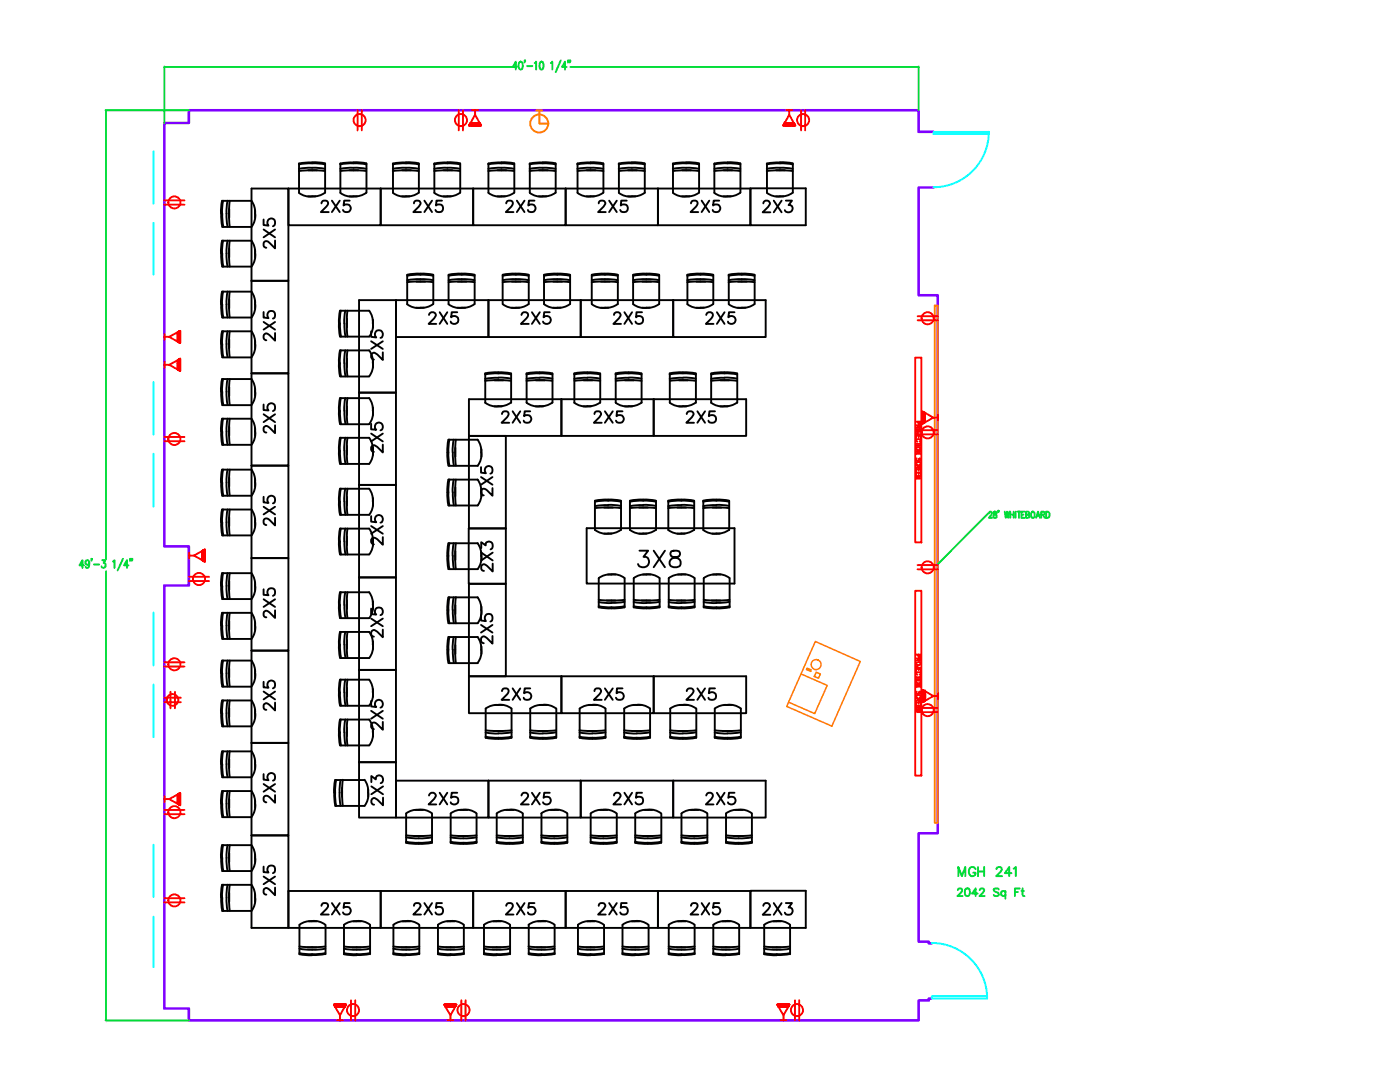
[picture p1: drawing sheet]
<svg xmlns="http://www.w3.org/2000/svg" width="279mm" height="216mm" viewBox="0 0 279 216" stroke-linecap="round" stroke-linejoin="round" font-family="sans-serif">
<!-- layer: _WALLS -->
<path d="M186.3 26.3h-3v-4.3h-145.6v2.5h-4.9v84.5h4.9v7.8h-4.9v84.4h4.9v2.4h145.6v-4h2.1v-.4h.6M186.3 37.4h-3v21.5h3.8v107.4h-3.8v21.6h2.1v.3h.6" fill="none" stroke="#7f00ff" stroke-width=".51"/>
<!-- layer: STAIRS -->
<path d="M30.6 30.2v10.5M30.6 44.5v10.3M30.6 76.2v10.5M30.6 90.5v10.6M30.6 122.2v10.6M30.6 136.6v10.5M30.6 168.6v10.4M30.6 182.9v10.1" fill="none" stroke="#0ff" stroke-width=".38"/>
<!-- layer: _DOOR_WIND -->
<path d="M197.3 26.7h-11v-.4h11a11.1 11.1 0 0 1-11 11.1M185.9 188.2a11.1 11.1 0 0 1 11.1 11M197 198.8h-11v.4h11" fill="none" stroke="#0ff" stroke-width=".38"/>
<!-- layer: CLFUR -->
<g fill="none" stroke="#000" stroke-width=".38">
<path d="M50.2 37.6h7.4v18.4h-7.4h7.4v18.5h-7.4h7.4v18.4h-7.4h7.4v18.5h-7.4h7.4v18.4h-7.4h7.4v18.4h-7.4h7.4v18.5h-7.4h7.4v18.5h-7.4zM57.6 37.6h92.2v7.3h-18.5v-7.3v7.3h-18.4v-7.3v7.3h-18.5v-7.3v7.3h-18.4v-7.3v7.3h-18.4zM59.7 34.1l3.1-.1 2.1 .1M59.7 32.6v5.9l1.2 .6 1.4 .1M61.5 39.2h1.5M61.5 34h1.8M62.3 32.4l-2.7 .2M62.3 32.6l-2.7 .2M62.3 33.5l-2.7 .2M62.3 32.4l2.6 .2M62.3 32.6l2.6 .2M62.3 33.5l2.6 .2"/>
<path d="M64.9 32.6v5.8a3.6 3.6 0 0 1-2.6 .8M67.9 38.5l1.3 .6 1.3 .1M67.9 34.1l3.2-.1 2 .1M67.9 32.6v5.9M69.7 39.2h1.6M69.8 34h1.7M70.5 32.4l-2.6 .2M70.6 32.4l2.5 .2M73.1 38.4a3.6 3.6 0 0 1-2.5 .8M73.1 32.8l-3.1-.2-2.1 .2M73.1 33.7l-3.1-.2-2.1 .2M73.1 32.6v5.9"/>
<path d="M78.4 34.1l3.1-.1 2.1 .1M78.4 32.6v5.9l1.3 .6 1.3 .1M80.2 39.2h1.6M80.2 34h1.8M81 32.4l2.6 .2M81 32.4l-2.6 .2M83.6 32.8l-3.1-.2-2.1 .2M83.6 33.7l-3.1-.2-2.1 .2M83.6 32.6v5.8a3.6 3.6 0 0 1-2.6 .8M86.6 34.1l3.2-.1 2 .1M88.5 39.2h1.5M88.5 34h1.8"/>
<path d="M89.3 32.4l2.5 .2M89.3 32.4l-2.6 .2v5.9l1.2 .6 1.4 .1M91.8 38.4a3.6 3.6 0 0 1-2.5 .8M91.8 32.8l-3-.2-2.2 .2M91.8 33.7l-3-.2-2.2 .2M91.8 32.6v5.9M97.4 34.1l3.2-.1 2 .1M97.5 38.5l1.2 .6 1.4 .1M97.5 32.6v5.9M99.3 39.2h1.5M99.3 34h1.8M100.1 32.4l2.5 .2"/>
<path d="M100.1 32.4l-2.7 .2M102.6 32.8l-3.1-.2-2.1 .2M102.6 33.7l-3.1-.2-2.1 .2M102.6 32.6v5.8a3.6 3.6 0 0 1-2.5 .8M105.7 34.1l3.1-.1 2.1 .1M105.7 32.6v5.9l1.3 .6 1.3 .1M107.5 39.2h1.6M107.6 34h1.7M108.3 32.4l2.6 .2M108.3 32.4l-2.6 .2M110.9 38.4a3.6 3.6 0 0 1-2.6 .8M110.9 32.8l-3.1-.2-2.1 .2"/>
<path d="M110.9 33.7l-3.1-.2-2.1 .2M110.9 32.6v5.9M115.3 34.1l3.1-.1 2 .1M115.3 32.6l-.1 5.9 1.3 .6 1.4 .1M117 39.2h1.6M117.1 34h1.8M117.9 32.4l2.5 .2M117.9 32.4l-2.7 .2M120.4 38.4a3.6 3.6 0 0 1-2.5 .8M120.4 32.8l-3.1-.2-2.1 .2M120.4 33.7l-3.1-.2-2.1 .2M120.4 32.6v5.9"/>
<path d="M123.5 38.5l1.2 .6 1.4 .1M123.5 34.1l3.2-.1 2 .1M123.5 32.6v5.9M125.3 39.2h1.6M125.3 34h1.8M126.1 32.4l2.6 .2M126.1 32.4l-2.6 .2M128.7 32.8l-3.1-.2-2.1 .2M128.7 33.7l-3.1-.2-2.1 .2M128.7 32.6v5.8a3.6 3.6 0 0 1-2.6 .8M134.3 34.1l3.2-.1 2 .1M134.3 32.6v5.9l1.2 .6 1.4 .1"/>
<path d="M136.1 39.2h1.6M136.1 34h1.8M136.9 32.4l-2.6 .2M136.9 32.6l-2.6 .2M136.9 33.5l-2.6 .2M136.9 32.4l2.6 .2M136.9 32.6l2.6 .2M136.9 33.5l2.6 .2M139.5 32.6v5.8a3.6 3.6 0 0 1-2.6 .8M142.6 34.1l3.1-.1 2 .1M142.6 32.6l-.1 5.9 1.3 .6 1.4 .1M144.3 39.2h1.6"/>
<path d="M144.4 34h1.8M145.2 32.4l2.6 .2M145.2 32.4l-2.6 .2M147.7 38.4a3.6 3.6 0 0 1-2.5 .8M147.8 32.8l-3.1-.2-2.1 .2M147.8 33.7l-3.1-.2-2.1 .2M147.8 32.6v5.9M149.8 37.6h11v7.3h-11zM153 34.1l3.2-.1 2 .1M153 38.5l1.3 .6 1.4 .1M153.1 32.6v5.9M154.8 39.2h1.6"/>
<path d="M154.9 34h1.8M155.7 32.4l2.5 .2M155.7 32.4l-2.7 .2M158.2 32.8l-3.1-.2-2.1 .2M158.2 33.7l-3.1-.2-2.1 .2M158.2 32.6v5.8a3.6 3.6 0 0 1-2.5 .8M44.2 42.6l.2 2.6M44.3 40.1l-.2 2.5M44.3 48l-.2 2.6M44.3 58.2l-.2 2.5M44.4 40.1h5.8a3.6 3.6 0 0 1 .7 2.5M44.4 48h5.8a3.6 3.6 0 0 1 .7 2.6"/>
<path d="M44.4 58.2h5.8a3.6 3.6 0 0 1 .7 2.5M44.4 45.3h5.8M44.4 42.6l.2 2.6M44.4 50.6l.2 2.6M44.5 40.1l-.2 2.5M44.5 48l-.2 2.6M44.5 58.2l-.2 2.5M45.4 40.1l-.2 3 .2 2.1M45.4 48l-.2 3.1 .2 2.1M45.4 58.2l-.2 3.1 .2 2.1M45.7 41.7v1.8M45.7 49.6v1.8"/>
<path d="M45.7 59.8v1.7M45.9 40.1l-.2 2 .1 3.1M45.9 48l-.2 2.1 .1 3.1M45.9 58.2l-.2 2 .1 3.2M50.9 41.9v1.6M50.9 49.9v1.5M50.9 42.6l-.1 1.4-.6 1.3M50.9 50.6l-.1 1.3-.6 1.3h-5.8l-.2-2.6M52.6 43.8v1.1l1 .1a.83 .83 0 0 1 0-1.2 .83 .83 0 0 1 1.2 .2 .83 .83 0 0 1-.3 1.2M52.6 45.8l2.3 1.6M54.9 48v1.6l-1.1-1.1a.7 .7 0 0 0-1.1-.2v.9l.5 .2M54.9 45.8l-2.3 1.6"/>
<path d="M64.2 40.6l.2-.5a.81 .81 0 0 1 1 .1 .74 .74 0 0 1-.3 1l-1.1 1.1h1.6M66.2 40l1.6 2.3M67.8 40l-1.6 2.3M69.8 40h-1.1l-.1 1a.83 .83 0 0 1 1.2 0 .83 .83 0 0 1-.2 1.2 .83 .83 0 0 1-1.2-.3M71.7 59.9h7.3v18.4h-7.3h7.3v18.5h-7.3h7.3v18.4h-7.3h7.3v18.5h-7.3h7.3v18.4h-7.3zM79 59.9h73.8v7.4h-18.4v-7.4v7.4h-18.5v-7.4v7.4h-18.4v-7.4v7.4h-18.5zM81.3 56.3l3.1-.1 2 .1M82.6 40.6l.1-.4a.74 .74 0 0 1 1.2 .3l-.3 .7-1.1 1.1h1.5M83.1 56.2h1.8M83.9 54.6l2.6 .2v5.9l-.5 .3a3.6 3.6 0 0 1-2.1 .4M83.9 54.6l-2.6 .2v5.9M84.7 40l1.5 2.3"/>
<path d="M86.2 40l-1.5 2.3M86.5 55l-3.1-.2-2.1 .2M86.5 55.9l-3.1-.2-2.1 .2M88.2 40h-1.1l-.1 1a.81 .81 0 0 1 1.2 0 .81 .81 0 0 1-.1 1.2 .81 .81 0 0 1-1.2-.3M89.5 56.3l3.2-.1 2 .1M91.3 56.2h1.8M92.2 54.6l2.5 .2M92.2 54.6l-2.7 .2v5.9M94.7 55l-3.1-.2-2.1 .2M94.7 55.9l-3.1-.2-2.1 .2M94.7 54.8v5.9M100.3 56.3l3.2-.1 2 .1"/>
<path d="M101 40.6l.2-.4a.75 .75 0 0 1 1.1 0 .78 .78 0 0 1-.2 1l-1.1 1.1h1.5M102.1 56.2h1.8M103 54.6l2.5 .2v5.9M103 54.8l2.5 .2M103 55.7l2.5 .2M103 54.6l-2.7 .2v5.9M103 54.8l-2.7 .2M103 55.7l-2.7 .2M103.2 40l1.5 2.3M104.7 40l-1.5 2.3M106.7 40h-1.1l-.2 1a.82 .82 0 0 1 1.3 0 .82 .82 0 0 1-.1 1.2 .82 .82 0 0 1-1.2-.3M108.6 56.3l3.1-.1 2.1 .1"/>
<path d="M110.4 56.2h1.8M111.2 54.6l2.6 .2v5.9a5.4 5.4 0 0 1-4.8 .3l-.4-.3M111.2 54.6l-2.6 .2v5.9M113.8 55l-3.1-.2-2.1 .2M113.8 55.9l-3.1-.2-2.1 .2M118.1 56.3l3.1-.1 2.1 .1M119.5 40.6l.1-.4a.74 .74 0 0 1 1.2 .3l-.3 .7-1.1 1.1h1.5M119.9 56.2h1.8M120.7 54.6l2.6 .2v5.9a5.4 5.4 0 0 1-4.8 .3l-.4-.3M120.7 54.6l-2.6 .2v5.9M121.6 40l1.5 2.3M123.1 40l-1.5 2.3"/>
<path d="M123.3 55l-3.1-.2-2.1 .2M123.3 55.9l-3.1-.2-2.1 .2M125.1 40h-1.1l-.1 1a.81 .81 0 0 1 1.2 0 .81 .81 0 0 1-.2 1.2 .81 .81 0 0 1-1.1-.3M126.3 56.3l3.2-.1 2 .1M126.4 54.8v5.9M128.2 56.2h1.7M129 54.6l2.5 .2M129 54.6l-2.6 .2M131.5 55l-3-.2-2.1 .2M131.5 55.9l-3-.2-2.1 .2M131.6 54.8v5.9M137.1 56.3l3.2-.1 2 .1"/>
<path d="M137.2 54.8v5.9M137.9 40.6l.1-.4a.75 .75 0 0 1 1.1 0 .78 .78 0 0 1-.2 1l-1.1 1.1h1.5M139 56.2h1.8M139.8 54.6l2.5 .2 .1 5.9a5.4 5.4 0 0 1-4.8 .3l-.4-.3M139.8 54.6l-2.6 .2M140 40l1.5 2.3M141.5 40l-1.5 2.3M142.3 55l-3-.2-2.1 .2M142.3 55.9l-3-.2-2.1 .2M143.5 40h-1.1l-.1 1a.82 .82 0 0 1 1.2 0 .82 .82 0 0 1-.1 1.2 .82 .82 0 0 1-1.2-.3M145.4 56.3l3.1-.1 2.1 .1M145.4 54.8v5.9"/>
<path d="M147.3 56.2h1.7M148 54.6l2.6 .2M148 54.6l-2.6 .2M150.6 55l-3.1-.2-2.1 .2M150.6 55.9l-3.1-.2-2.1 .2M150.6 54.8v5.9M152.3 40.6l.1-.3 .4-.3 .6 .2a.51 .51 0 0 1 .1 .7l-1.3 1.5h1.5M154.4 40l1.6 2.4M156 40l-1.6 2.4M156.8 40h1.3l-.7 .9a.75 .75 0 0 1 .8 .9 .75 .75 0 0 1-1 .6l-.4-.2-.2-.3M44.2 68.6l.2 2.7M44.2 60.7l.2 2.7h5.8"/>
<path d="M44.2 78.2l.2 2.6M44.3 66.1l-.2 2.5M44.3 75.6l-.2 2.6M44.4 66.1h5.8a3.6 3.6 0 0 1 .7 2.5M44.4 75.6h5.8a3.6 3.6 0 0 1 .7 2.6M44.4 71.3h5.8M44.4 68.6l.2 2.7M44.4 60.7l.2 2.7M44.4 78.2l.2 2.6M44.5 66.1l-.2 2.5M44.5 75.6l-.2 2.6M45.4 66.1l-.2 3.1 .2 2.1"/>
<path d="M45.4 75.6l-.2 3.1 .2 2.1M45.7 67.7v1.8M45.7 77.2v1.8M45.9 66.1l-.2 2 .1 3.2M45.9 75.6l-.2 2.1 .1 3.1M50.9 60v1.6M50.9 68v1.5M50.9 77.5v1.5M50.9 68.6l-.1 1.4-.6 1.3M50.9 60.7l-.1 1.4-.6 1.2M50.9 78.2l-.1 1.3-.6 1.3M52.6 62.3v1.1l1 .1a.82 .82 0 0 1-.1-1.2 .82 .82 0 0 1 1.3 .1 .82 .82 0 0 1-.3 1.2"/>
<path d="M52.6 64.2l2.3 1.6M54.9 66.4v1.6l-1.1-1.1a.66 .66 0 0 0-1.1-.1 .75 .75 0 0 0 .3 1.1h.2M54.9 64.2l-2.3 1.6M67.9 69.9l-.3 3.1 .3 2.1M67.9 62l-.3 3.1 .3 2.1M67.9 79.4l-.3 3.1 .3 2.1M67.9 72.4l.2 2.7M67.9 64.5l.2 2.7M67.9 69.9h5.8a3.6 3.6 0 0 1 .7 2.6M67.9 62h5.8a3.6 3.6 0 0 1 .7 2.5M67.9 79.4h5.8a3.6 3.6 0 0 1 .7 2.6M67.9 75.1h5.8"/>
<path d="M68 69.9l-.2 2.5M68 62l-.2 2.5M68 79.4l-.2 2.6M68.7 72.4l.3 2.7M68.7 64.5l.3 2.7M68.9 69.9l-.2 2.5M68.9 62l-.2 2.5M68.9 79.4l-.2 2.6M69.2 63.6v1.7M69.2 71.5v1.8M69.3 69.9l-.1 2 .1 3.2M69.3 62l-.1 2 .1 3.2"/>
<path d="M69.3 79.4l-.1 2.1 .1 3.1M74.1 66.1v1.1l1 .1a.81 .81 0 0 1-.1-1.2 .81 .81 0 0 1 1.2 .1 .81 .81 0 0 1-.3 1.2M74.1 68.1l2.3 1.5M74.4 72.4l-.1 1.4-.6 1.3M74.4 64.5l-.1 1.4-.6 1.2-5.8 .1M74.5 63.8v1.6M74.5 71.8v1.5M76.4 70.3v1.5l-1.1-1.1a.71 .71 0 0 0-1-.2 .72 .72 0 0 0 .2 1.2h.1M76.4 68.1l-2.3 1.5M81.2 60.7l1.3 .6 1.4 .1M83 61.4h1.6M85.6 62.9v-.1a.72 .72 0 0 1 1.3-.3 .71 .71 0 0 1-.3 1l-1.1 1.1h1.6"/>
<path d="M87.7 62.3l1.6 2.3M89.3 62.3l-1.6 2.3M89.5 60.7l1.2 .6 1.4 .1M91.3 62.3h-1.1l-.2 1a.81 .81 0 0 1 1.3-.1 .81 .81 0 0 1-.2 1.3 .81 .81 0 0 1-1.2-.3M91.3 61.4h1.6M93.6 79.7h55.3v7.3h-18.4v-7.3v7.3h-18.5v-7.3v7.3h-18.4zM94.7 60.7a3.6 3.6 0 0 1-2.5 .7M96.8 76l3.1-.2 2.1 .2M96.8 74.5v5.9M98.7 75.9h1.7M99.4 75.3l2.6 .3M99.4 75.4l-2.6 .2"/>
<path d="M100.3 60.7l1.3 .6 1.4 .1M102 74.5l-3.1-.2-2.1 .2M102 74.7l-3.1-.2-2.1 .2M102 74.5v5.9M102.1 61.4h1.6M104.1 62.9l.2-.5 .7-.1a.56 .56 0 0 1 .3 .9l-1.3 1.4h1.5M105.1 76l3.1-.2 2 .2M105.1 74.5v5.9M105.5 60.7a3.6 3.6 0 0 1-2.6 .7M106.2 62.3l1.5 2.3M106.9 75.9h1.8M107.7 74.3l2.5 .2"/>
<path d="M107.7 74.5l2.5 .2M107.7 75.3l2.5 .3M107.7 74.3l-2.6 .2M107.7 74.5l-2.6 .2M107.7 75.4l-2.6 .2M107.7 62.3l-1.5 2.3M109.7 62.3h-1.1l-.1 1a.82 .82 0 0 1 1.2 0 .82 .82 0 0 1-.2 1.2 .82 .82 0 0 1-1.1-.3M110.3 74.5v5.9M110.4 61.4h1.5M114.6 76l3.2-.2 2 .2M114.6 74.5v5.9M116.4 75.9h1.8"/>
<path d="M117.2 75.3l2.6 .3M117.2 75.4l-2.6 .2M119.8 74.5l-3.1-.2-2.1 .2M119.8 74.7l-3.1-.2-2.1 .2M119.8 74.5v5.9M119.9 61.4h1.5M122.5 62.9l.1-.4a.72 .72 0 0 1 1.3 .3l-.4 .7-1.1 1.1h1.5M122.9 76l3.1-.2 2.1 .2M122.9 74.5v5.9M124.6 62.3l1.5 2.3M124.7 75.9h1.8M125.5 75.3l2.5 .3"/>
<path d="M125.5 75.4l-2.7 .2M126.1 62.3l-1.5 2.3M128 74.5l-3.1-.2-2.1 .2M128 74.7l-3.1-.2-2.1 .2M128 74.5v5.9M128.1 62.3h-1.1l-.1 1a.8 .8 0 0 1 1.3 0 .8 .8 0 0 1-.2 1.2 .8 .8 0 0 1-1.2-.3M128.2 61.4h1.5M131.5 60.7a5 5 0 0 1-5.1 0M133.7 76l3.1-.2 2.1 .2M133.7 74.5v5.9M135.5 75.9h1.8M136.3 74.3l-2.7 .2"/>
<path d="M136.3 74.5l-2.7 .2M136.3 75.4l-2.7 .2M136.3 74.3l2.6 .2M136.3 74.5l2.6 .2M136.3 75.3l2.6 .3M138.9 74.5v5.9M139 61.4h1.5M141 62.9l.1-.4a.75 .75 0 0 1 1.1 0 .83 .83 0 0 1-.2 1l-1.1 1.1h1.5M141.9 76l3.2-.2 2 .2M141.9 74.5v5.9M143.1 62.3l1.5 2.3M143.7 75.9h1.8"/>
<path d="M144.6 75.3l2.5 .3M144.6 75.4l-2.7 .2M144.6 62.3l-1.5 2.3M146.6 62.3h-1.1l-.1 1a.81 .81 0 0 1 1.2-.1 .81 .81 0 0 1-.1 1.3 .81 .81 0 0 1-1.2-.3M147.1 74.5l-3.1-.2-2.1 .2M147.1 74.7l-3.1-.2-2.1 .2M147.1 74.5v5.9M147.2 61.4h1.6M150.6 60.7a5 5 0 0 1-5.2 0M44.2 96.3l.2 2.6h5.8M44.2 86.1l.2 2.7h5.8M44.3 93.7l-.2 2.5"/>
<path d="M44.3 83.5l-.2 2.6M44.4 93.7h5.8a3.6 3.6 0 0 1 .7 2.5M44.4 83.6h5.8M44.4 80.8h5.8M44.4 96.3l.2 2.6M44.4 86.1l.2 2.7M44.5 93.7l-.2 2.5M44.5 83.5l-.2 2.6M45.2 96.3l.2 2.6M45.2 86.1l.2 2.7M45.4 93.7l-.2 2.5M45.4 83.5l-.2 2.6"/>
<path d="M45.7 85.2v1.7M45.7 95.3v1.8M45.9 93.7l-.2 2 .1 3.2M45.9 83.5l-.2 2.1 .1 3.1M50.2 83.5a3.6 3.6 0 0 1 .7 2.6M50.9 85.4v1.6M50.9 95.6v1.5M50.9 96.3l-.1 1.4-.6 1.2M50.9 86.1l-.1 1.4-.6 1.2M52.6 80.7v1.1l1 .1a.83 .83 0 0 1 0-1.2 .83 .83 0 0 1 1.2 .1 .83 .83 0 0 1-.3 1.2M52.6 99.1v1.1l1 .2a.82 .82 0 0 1-.1-1.3 .82 .82 0 0 1 1.3 .1 .82 .82 0 0 1-.3 1.2M52.6 82.7l2.3 1.5"/>
<path d="M54.9 84.9v1.5l-1.1-1.1a.7 .7 0 0 0-1.1-.1 .81 .81 0 0 0 .1 1l.4 .1M54.9 82.7l-2.3 1.5M67.9 87.3l-.3 3.2 .3 2.1M67.9 97.5l-.3 2.6M67.9 89.9l.2 2.7M67.9 82l.2 2.6M67.9 87.4h5.8a3.6 3.6 0 0 1 .7 2.5M67.9 84.7h5.8M67.9 97.5h5.8M68 87.3l-.2 2.6M68 97.5l-.2 2.6M68.7 89.9l.3 2.7"/>
<path d="M68.7 82l.3 2.6M68.9 87.3l-.2 2.6M68.9 97.5l-.2 2.6M69.2 81.1v1.7M69.2 89v1.7M69.2 99.1v1.8M69.3 87.3l-.1 2.1 .1 3.1M69.3 97.5l-.1 2 .1 3.2M73.7 97.5a3.6 3.6 0 0 1 .7 2.6M74.1 84.6v1.1l1 .1a.82 .82 0 0 1 0-1.3 .82 .82 0 0 1 1.2 .2 .82 .82 0 0 1-.4 1.2M74.1 86.5l2.3 1.6M74.4 89.9l-.1 1.4-.6 1.2-5.8 .1"/>
<path d="M74.4 82l-.1 1.3-.6 1.3M74.5 81.3v1.5M74.5 89.2v1.6M74.5 99.4v1.6M76.4 88.7v1.6l-1.1-1.1a.71 .71 0 0 0-1-.2l-.2 .3v.4l.2 .4 .3 .1M76.4 86.5l-2.3 1.6M89.5 95.7l-.2 3.1 .2 2.1h5.9M89.5 87.7l-.2 3.1 .2 2.1M89.5 95.7h5.9M89.5 92.9h5.9M89.5 87.7h5.9M89.7 95.7l-.2 3.1 .2 2.1"/>
<path d="M89.7 87.7l-.2 3.1 .2 2.1M90.5 95.7a14.8 14.8 0 0 0 .1 5.2M90.5 87.7a14.8 14.8 0 0 0 .1 5.2M90.9 89.4v1.7M90.9 97.3v1.7M91 95.7l-.2 2 .2 3.2M91 87.7l-.2 2.1 .2 3.1M93.6 87h7.4v18.4h-7.4zM95.3 95.7a5 5 0 0 1 0 5.1M95.3 87.7a3.6 3.6 0 0 1 .7 2.6M96 93.2v1.1l1 .1a.82 .82 0 0 1-.1-1.2 .82 .82 0 0 1 1.2 .1 .82 .82 0 0 1-.2 1.2M96 95.2l2.3 1.5"/>
<path d="M96.1 90.3l-.1 1.4-.7 1.2M96.1 89.6v1.6M96.1 97.5v1.6M96.8 80.3l1.3 .7 1.3 .1M98.3 97.4v1.5l-1.1-1.1a.65 .65 0 0 0-.7-.3 .65 .65 0 0 0-.5 .4l.1 .7 .4 .2M98.3 95.2l-2.3 1.5M98.6 81.1h1.6M100.2 82.6l.1-.3a.75 .75 0 0 1 1.1 0 .78 .78 0 0 1-.2 1l-1.1 1.1h1.5M102 80.3a3.6 3.6 0 0 1-2.6 .7M102.3 82.1l1.5 2.3M103.8 82.1l-1.5 2.3M105.1 80.3l1.2 .7 1.4 .1"/>
<path d="M105.8 82.1h-1.1l-.1 .9a.82 .82 0 0 1 1.2 0 .82 .82 0 0 1-.1 1.2 .82 .82 0 0 1-1.2-.3M106.9 81.1h1.5M110.2 80.3a3.6 3.6 0 0 1-2.5 .7M114.6 80.3l1.2 .7 1.4 .1M116.4 81.1h1.6M118.6 82.6l.1-.3a.81 .81 0 0 1 1-.1 .51 .51 0 0 1 .1 .7l-1.3 1.5h1.6M118.7 99.9v5.9M119.8 80.3a3.6 3.6 0 0 1-2.6 .7M120.7 82.1l1.6 2.3M122.3 82.1l-1.6 2.3M122.9 80.3l1.2 .7 1.4 .1M123.9 99.9l-3.1-.2-2.1 .2"/>
<path d="M123.9 99.9v5.9M124.2 82.1h-1.1l-.1 .9a.83 .83 0 0 1 1.3 0 .83 .83 0 0 1-.2 1.3 .83 .83 0 0 1-1.2-.4M124.7 81.1h1.5M125.7 99.9v5.9M128.1 80.3a3.6 3.6 0 0 1-2.6 .7M130.9 99.9l-3.1-.2-2.1 .2M130.9 99.9v5.9M133.4 99.9v5.9M133.7 80.3l1.2 .7 1.4 .1M135.5 81.1h1.5M137.1 82.6l.1-.3a.74 .74 0 0 1 1.2 .2l-.3 .8-1.1 1.1h1.5M138.5 99.9l-3.1-.2-2.1 .2"/>
<path d="M138.5 99.9v5.9M138.8 80.3a3.6 3.6 0 0 1-2.5 .7M139.2 82.1l1.5 2.3M140.4 99.9v5.9M140.7 82.1l-1.5 2.3M141.9 80.3l1.3 .7 1.3 .1M142.7 82.1h-1.1l-.1 .9a.82 .82 0 0 1 1.2 0 .82 .82 0 0 1-.1 1.2 .82 .82 0 0 1-1.2-.3M143.7 81.1h1.6M145.5 99.9l-3.1-.2-2.1 .2M145.5 99.9v5.9M147.1 80.3a3.6 3.6 0 0 1-2.5 .7M44.2 116.9l.2 2.6h5.8"/>
<path d="M44.3 101.6l-.2 2.6M44.3 114.3l-.2 2.6M44.4 101.7h5.8a3.6 3.6 0 0 1 .7 2.5M44.4 114.4h5.8a3.6 3.6 0 0 1 .7 2.5M44.4 104.2l.2 2.6M44.4 116.9l.2 2.6M44.5 101.6l-.2 2.6M44.5 114.3l-.2 2.6M45.4 101.6l-.2 3.1 .2 2.1M45.4 114.3l-.2 3.1 .2 2.1M45.7 103.2v1.8M45.7 115.9v1.8"/>
<path d="M45.9 101.7l-.2 2 .1 3.1M45.9 114.4l-.2 2 .1 3.1M50.9 103.5v1.6M50.9 116.2v1.6M50.9 104.2l-.1 1.4-.6 1.2h-5.8l-.2-2.6M50.9 116.9l-.1 1.4-.6 1.2M52.6 117.6v1.1l1 .1a.81 .81 0 0 1 0-1.2 .81 .81 0 0 1 1.2 .1 .81 .81 0 0 1-.3 1.2M52.6 119.6l2.3 1.5M52.6 101.1l2.3 1.5M54.9 103.3v1.5l-1.1-1.1a.65 .65 0 0 0-.6-.3 .65 .65 0 0 0-.6 .5l.1 .6 .5 .3M54.9 119.6l-2.3 1.5M54.9 101.1l-2.3 1.5"/>
<path d="M67.6 100.1l.3 2.6M67.9 105.5l-.3 3 .3 2.1M67.9 118.2l-.3 3 .3 2.1M67.9 108l.2 2.6M67.9 100.1l.2 2.6M67.9 105.5h5.8a3.6 3.6 0 0 1 .7 2.5M67.9 110.6h5.8M67.9 102.7h5.8M67.9 118.2h5.8M68 105.5l-.2 2.5M68 118.2l-.2 2.5M68.7 108l.3 2.6"/>
<path d="M68.7 100.1l.3 2.6M68.9 105.5l-.2 2.5M68.9 118.2l-.2 2.5M69.2 107v1.8M69.2 119.7v1.8M69.3 105.5l-.1 2 .1 3.2M69.3 118.2l-.1 2 .1 3.2M73.7 118.2a3.6 3.6 0 0 1 .7 2.5M74.1 103v1.1l1 .1a.81 .81 0 0 1-.1-1.2 .81 .81 0 0 1 1.2 .1 .81 .81 0 0 1-.3 1.2M74.1 105l2.3 1.5M74.4 108l-.1 1.4-.6 1.2M74.4 100.1l-.1 1.4-.6 1.2"/>
<path d="M74.5 107.3v1.6M76.4 107.2v1.5l-1.1-1.1a.73 .73 0 0 0-1.1-.1 .71 .71 0 0 0 .1 1l.3 .1M76.4 105l-2.3 1.5M89.5 108.4l-.2 3.1 .2 2.1h5.9a4.8 4.8 0 0 0-.1-5.2M89.5 119.2l-.2 3.1 .2 2.1M89.5 108.4h5.9M89.5 119.2h5.9M89.7 108.4l-.2 3.1 .2 2.1M89.7 119.2l-.2 3.1 .2 2.1M90.5 108.4a14.8 14.8 0 0 0 .1 5.2M90.5 119.2a14.8 14.8 0 0 0 .1 5.2M90.9 110v1.7"/>
<path d="M91 108.4l-.2 2 .2 3.2M91 119.1l-.2 2.6M93.5 105.4h7.5v11.1h-7.5zM93.6 116.5h7.4v18.4h-7.4zM95.3 119.2a5 5 0 0 1 0 5.1M96 109.4v-1.2l.9 .6a.73 .73 0 0 1 .9-.7 .73 .73 0 0 1 .5 1l-.1 .3-.3 .2M96 110.3l2.3 1.5M96.1 110.2v1.6M98.3 112.5v1.5l-1.1-1.1a.7 .7 0 0 0-1.1-.1 .81 .81 0 0 0 .2 1l.3 .1M98.3 110.3l-2.3 1.5M117.1 105.4h29.5v11h-29.5zM118.7 101.4l3.2-.2 2 .2"/>
<path d="M118.8 105.7l1.2 .7 1.4 .1M119.5 119.7l2 .1 3.2-.1M120.6 101.3h1.7M120.6 106.5h1.5M121.1 119.8h1.7M121.3 114.6h1.6M121.4 100.7l2.5 .3M121.4 100.8l-2.7 .2M122 114.6l1.4 .1 1.2 .6M122 114.6a3.7 3.7 0 0 0-2.5 .7v5.9l3 .2 2.2-.2M123.9 105.7a3.6 3.6 0 0 1-2.5 .7M123.9 100.1l-3.1-.2-2.1 .2"/>
<path d="M124.7 115.3v5.9M125.7 101.4l3.2-.2 2 .2M125.7 105.7l1.3 .7 1.4 .1M126.5 119.7l2 .1 3.1-.1M127.5 101.3h1.8M127.5 106.5h1.6M127.6 109.9h1.8l-1 1.2a1.07 1.07 0 0 1 1.1 1.2 1.07 1.07 0 0 1-1.4 .9l-.5-.2-.3-.4M128 119.8h1.8M128.3 114.6h1.6M128.4 100.7l2.5 .3M128.4 100.8l-2.7 .2M129 114.6l1.4 .1 1.2 .6"/>
<path d="M129 114.6a3.7 3.7 0 0 0-2.5 .7v5.9l3 .2 2.1-.2M130.5 109.9l2.2 3.3M130.9 105.7a3.6 3.6 0 0 1-2.6 .7M130.9 100.1l-3.1-.2-2.1 .2M131.6 115.3v5.9M132.7 109.9l-2.2 3.3M133.3 101.4l3.2-.2 2 .2M133.4 105.7l1.2 .7 1.4 .1M133.4 119.7l2.1 .1 3.1-.1M134 110a.66 .66 0 0 0 .3 1.1 1.39 1.39 0 0 1 1.5 1.5l-.1 .3a1.34 1.34 0 0 1-2.1-.3 1.08 1.08 0 0 1 1-1.3l.6-.2a.65 .65 0 0 0 .3-1.1l-.4-.1zM135 119.8h1.8M135.2 101.3h1.7"/>
<path d="M135.2 106.5h1.5M135.3 114.6h1.5M136 100.7l2.5 .3M136 100.8l-2.7 .2M136 114.6l1.4 .1 1.2 .6M136 114.6a3.7 3.7 0 0 0-2.5 .7l-.1 5.9 3.1 .2 2.1-.2M138.5 105.7a3.6 3.6 0 0 1-2.5 .7M138.5 100.1l-3.1-.2-2.1 .2M138.6 115.3v5.9M140.3 101.4l3.2-.2 2 .2M140.3 105.7l1.3 .7 1.4 .1M140.4 119.7l2.1 .1 3.1-.1"/>
<path d="M142 119.8h1.8M142.1 106.5h1.6M142.2 101.3h1.8M142.3 114.6h1.5M143 100.7l2.5 .3M143 100.8l-2.7 .2M143 114.6l1.3 .1 1.3 .6M143 114.6a3.7 3.7 0 0 0-2.6 .7v5.9l3.1 .2 2.1-.2M145.5 105.7a3.6 3.6 0 0 1-2.5 .7M145.5 100.1l-3.1-.2-2.1 .2M145.6 115.3v5.9M44.2 134.3l.2 2.7"/>
<path d="M44.2 124.8l.2 2.6M44.3 139.7l-.2 2.6M44.3 131.8l-.2 2.5M44.3 122.3l-.2 2.5M44.4 139.8h5.8a3.6 3.6 0 0 1 .7 2.5M44.4 131.8h5.8a3.6 3.6 0 0 1 .7 2.5M44.4 122.3h5.8a3.6 3.6 0 0 1 .7 2.5M44.4 137h5.8M44.4 134.3l.2 2.7M44.4 124.8l.2 2.6M44.5 139.7l-.2 2.6M44.5 131.8l-.2 2.5"/>
<path d="M44.5 122.3l-.2 2.5M45.4 139.7l-.2 3.1 .2 2.1M45.4 131.8l-.2 3.1 .2 2.1M45.4 122.3l-.2 3 .2 2.1M45.7 123.9v1.8M45.7 133.4v1.8M45.9 139.8l-.2 2 .1 3.1M45.9 131.8l-.2 2 .1 3.2M45.9 122.3l-.2 2 .1 3.2M50.9 124.1v1.6M50.9 133.7v1.5M50.9 134.3l-.1 1.4-.6 1.3"/>
<path d="M50.9 124.8l-.1 1.4-.6 1.3h-5.8M52.6 136v1.1l1 .1a.83 .83 0 0 1 0-1.2 .83 .83 0 0 1 1.2 .2 .83 .83 0 0 1-.3 1.2M52.6 138l2.3 1.6M54.9 121.8v1.5l-1.1-1.1a.7 .7 0 0 0-1.1-.1 .73 .73 0 0 0 .3 1.1h.2M54.9 138l-2.3 1.6M67.9 126.1l-.3 3.1 .3 2.1M67.9 135.6l-.3 3.1 .3 2.1M67.9 120.7l.2 2.6M67.9 128.6l.2 2.7M67.9 138.1l.2 2.7M67.9 126.1h5.8a3.6 3.6 0 0 1 .7 2.5M67.9 135.6h5.8a3.6 3.6 0 0 1 .7 2.6"/>
<path d="M67.9 131.3h5.8M68 126.1l-.2 2.5M68 135.6l-.2 2.6M68.7 120.7l.3 2.6M68.7 128.6l.3 2.7M68.7 138.1l.3 2.7M68.9 126.1l-.2 2.5M68.9 135.6l-.2 2.6M69.2 127.7v1.8M69.2 137.2v1.8M69.3 126.1l-.1 2 .1 3.2M69.3 135.6l-.1 2 .1 3.2"/>
<path d="M74.1 139.9v1.1l1 .1a.82 .82 0 0 1 0-1.3 .82 .82 0 0 1 1.2 .2 .82 .82 0 0 1-.4 1.2M74.1 121.4v1.1l1 .1a.8 .8 0 0 1 0-1.2 .8 .8 0 0 1 1.2 .2 .8 .8 0 0 1-.4 1.2M74.1 123.4l2.3 1.6M74.4 120.7l-.1 1.4-.6 1.2h-5.8M74.4 128.7l-.1 1.3-.6 1.3M74.4 138.1l-.1 1.4-.6 1.3M74.5 120v1.6M74.5 128v1.5M74.5 137.5v1.6M76.4 125.6v1.6l-1.1-1.1a.71 .71 0 0 0-1-.3 .75 .75 0 0 0 0 1.1l.3 .1M76.4 123.4l-2.3 1.6M89.5 127.1l-.2 3.1 .2 2.1"/>
<path d="M89.5 124.4h5.9M89.5 132.3h5.9M89.5 127.1h5.9M89.7 127.1l-.2 3.1 .2 2.1M90.5 127.1a14.8 14.8 0 0 0 .1 5.2M90.8 121.7l.2 2.7M90.8 129.6l.2 2.7M90.9 120.8v1.7M90.9 128.7v1.8M91 127.1l-.2 2.5M93.6 134.9h55.3v7.4h-18.4v-7.4v7.4h-18.5v-7.4v7.4h-18.4zM95.3 127.1a5 5 0 0 1 0 5.2"/>
<path d="M96 122.7v1.1l1 .1a.82 .82 0 0 1-.1-1.2 .82 .82 0 0 1 1.2 .1 .82 .82 0 0 1-.2 1.2M96 124.7l2.3 1.5M96.1 121v1.6M96.1 129v1.5M98.3 126.9v1.5l-1.1-1.1a.66 .66 0 0 0-1.1-.1 .75 .75 0 0 0 .3 1.1h.1M98.3 124.7l-2.3 1.5M100.2 137.9l.1-.3a.75 .75 0 0 1 1.1 0 .78 .78 0 0 1-.2 .9l-1.1 1.1h1.5M102.3 137.4l1.5 2.2M103.8 137.4l-1.5 2.2M105.8 137.4h-1.1l-.1 .9a.82 .82 0 0 1 1.2 0 .82 .82 0 0 1-.1 1.2 .82 .82 0 0 1-1.2-.3M118.6 137.9l.1-.3a.81 .81 0 0 1 1-.2 .67 .67 0 0 1-.1 1.1l-1.1 1.1h1.6M119.5 120.1l2.5 .2"/>
<path d="M120.7 137.4l1.6 2.2M122.3 137.4l-1.6 2.2M124.2 137.4h-1.1l-.1 .9a.83 .83 0 0 1 1.3 0 .83 .83 0 0 1-.2 1.3 .83 .83 0 0 1-1.2-.4M124.7 121l-2.2 .2-3-.2M124.7 120.1l-2.7 .2M126.5 120.1l2.5 .2M131.6 121l-2.1 .2-3-.2M131.6 120.1l-2.6 .2M133.4 120.1l2.6 .2M137.1 137.9l.1-.3a.74 .74 0 0 1 1.2 .2l-.3 .7-1.1 1.1h1.5M138.6 121l-2.1 .2-3.1-.2M138.6 120.1l-2.6 .2"/>
<path d="M139.2 137.4l1.5 2.2M140.4 120.1l2.6 .2M140.7 137.4l-1.5 2.2M142.7 137.4h-1.1l-.1 .9a.82 .82 0 0 1 1.2 0 .82 .82 0 0 1-.1 1.2 .82 .82 0 0 1-1.2-.3M145.6 121l-2.1 .2-3.1-.2M145.6 120.1l-2.6 .2M44.2 152.5l.2 2.6M44.2 142.3l.2 2.6h5.8M44.3 157.8l-.2 2.6M44.3 149.9l-.2 2.6M44.4 157.8h5.8a3.6 3.6 0 0 1 .7 2.6M44.4 155.1h5.8"/>
<path d="M44.4 149.9h5.8M44.4 152.5l.2 2.6M44.4 142.3l.2 2.6M44.5 157.8l-.2 2.6M44.5 149.9l-.2 2.6M45.4 157.8l-.2 3.1 .2 2.1M45.4 149.9l-.2 3.1 .2 2.1M45.7 141.3v1.8M45.7 151.5v1.8M45.7 159.5v1.7M45.9 157.8l-.2 2.1 .1 3.1M45.9 149.9l-.2 2 .1 3.2"/>
<path d="M50.2 149.9a3.6 3.6 0 0 1 .7 2.5M50.9 141.6v1.6M50.9 151.8v1.5M50.9 159.7v1.5M50.9 152.4l-.1 1.4-.6 1.3M50.9 142.3l-.1 1.4-.6 1.2M52.6 154.5v1.1l1 .1a.82 .82 0 0 1-.1-1.2 .82 .82 0 0 1 1.3 .1 .82 .82 0 0 1-.3 1.2M52.6 156.4l2.3 1.6M54.9 158.7v1.5l-1.1-1.1a.65 .65 0 0 0-.6-.3 .65 .65 0 0 0-.6 .4l.1 .7 .5 .2M54.9 140.2v1.6l-1.1-1.1a.7 .7 0 0 0-1.1-.2 .81 .81 0 0 0 .1 1l.4 .1M54.9 156.4l-2.3 1.6M66.9 155.6l-.2 2.6"/>
<path d="M66.9 155.6h5.9M67.1 155.6l-.2 3.1 .2 2.1M67.9 143.6l-.3 3 .3 2.1M67.9 146.1l.2 2.6M67.9 143.6h5.8a3.6 3.6 0 0 1 .7 2.5M67.9 140.8h5.8M68 155.6l-.2 3.1 .2 2.1M68 143.6l-.2 2.5M68.3 157.2v1.8M68.4 155.6l-.1 2 .1 3.2M68.7 146.1l.3 2.6M68.9 143.6l-.2 2.5"/>
<path d="M69.2 145.1v1.8M69.3 143.6l-.1 2 .1 3.2M71.7 152.1h7.3v11h-7.3zM72.7 155.6a3.6 3.6 0 0 1 .8 2.5M73.5 157.5v1.5M73.5 158.2l-.1 1.3-.6 1.3h-5.9l-.2-2.6M74.1 141.8l2.3 1.6M74.1 156.1v-1.3l.9 .7a.75 .75 0 0 1 .9-.8 .75 .75 0 0 1 .5 1l-.1 .4-.3 .2M74.1 156.9l2.3 1.6M74.4 146.1l-.1 1.4-.6 1.2h-5.8M74.5 145.4v1.6M76.4 144v1.6l-1.1-1.1a.78 .78 0 0 0-1-.2l-.2 .3v.5l.2 .3 .3 .1"/>
<path d="M76.4 141.8l-2.3 1.6M76.4 159.2v1.5l-1.1-1.1a.71 .71 0 0 0-1-.2 .75 .75 0 0 0 0 1.1l.4 .1M76.4 156.9l-2.3 1.6M79 155.8h73.8v7.3h-18.4v-7.3v7.3h-18.5v-7.3v7.3h-18.4v-7.3v7.3h-18.5zM85.6 158.7a.72 .72 0 0 1 1.1-.4 .48 .48 0 0 1 .2 .8l-1.4 1.4h1.6M87.7 158.2l1.6 2.3M89.3 158.2l-1.6 2.3M91.3 158.2h-1.1l-.2 1a.81 .81 0 0 1 1.3 0 .81 .81 0 0 1-.2 1.2 .81 .81 0 0 1-1.2-.3M96.9 146.2l2.6 .2M96.9 145.7l2.6 .2M98.5 145.9h1.8M98.8 140.7h1.5"/>
<path d="M99.4 140.6l1.4 .1 1.3 .7M99.5 140.7a3.6 3.6 0 0 0-2.6 .7v5.8M102.1 147l-2.1 .2-3.1-.2M102.1 146.1l-2.6 .2M102.1 141.4v5.8l-2.1 .2-3.1-.2M102.1 145.7l-2.6 .2M104.1 158.7l.2-.4 .7-.1a.59 .59 0 0 1 .3 .9l-1.3 1.4h1.5M105.8 146.2l2.5 .2M105.8 145.7l2.6 .2M106.2 158.2l1.5 2.3M107.4 145.9h1.8M107.7 140.7h1.5"/>
<path d="M107.7 158.2l-1.5 2.3M108.3 140.6l1.4 .1 1.3 .7M108.4 140.7a3.6 3.6 0 0 0-2.6 .7v5.8M109.7 158.2h-1.1l-.1 1a.82 .82 0 0 1 1.2 0 .82 .82 0 0 1-.1 1.2 .82 .82 0 0 1-1.2-.3M111 147.2l-2.1 .2-3.1-.2M111 147l-2.1 .2-3.1-.2M111 146.1l-2.7 .2M111 145.7l-2.6 .2M111 141.4v5.8M115.6 145.7l2.6 .2M115.7 146.2l2.5 .2M115.7 141.4v5.8"/>
<path d="M117.2 145.9h1.8M117.5 140.7h1.6M118.2 140.6l1.4 .1 1.2 .7M118.2 140.7a3.6 3.6 0 0 0-2.5 .7M120.8 145.7l-2.6 .2M120.8 147l-2.1 .2-3-.2M120.8 146.1l-2.6 .2M120.8 141.4v5.8l-2.1 .2-3-.2M122.5 158.7l.1-.3 .4-.2 .6 .1a.51 .51 0 0 1 .1 .8l-1.3 1.4h1.5M124.5 146.2l2.6 .2M124.6 145.7l2.5 .2M124.6 158.2l1.5 2.3"/>
<path d="M126.1 158.2l-1.5 2.3M126.1 145.9h1.8M126.4 140.7h1.6M127.1 140.6l1.4 .1 1.2 .7M127.1 140.7a3.6 3.6 0 0 0-2.5 .7v5.8M128.1 158.2h-1.1l-.1 1a.8 .8 0 0 1 1.3 0 .8 .8 0 0 1-.2 1.2 .8 .8 0 0 1-1.2-.3M129.7 147l-2.1 .2-3.1-.2M129.7 146.1l-2.6 .2M129.7 141.4v5.8l-2.1 .2-3.1-.2M129.7 145.7l-2.6 .2M133.7 146.2l2.6 .2M133.7 145.7l2.6 .2"/>
<path d="M135.4 145.9h1.7M135.6 140.7h1.6M136.3 140.6l1.4 .1 1.2 .7M136.3 140.7a3.6 3.6 0 0 0-2.6 .7l.1 5.8M138.9 147.2l-2.1 .2-3.1-.2M138.9 147l-2.1 .2-3.1-.2M138.9 146.1l-2.6 .2M138.9 145.7l-2.6 .2M139 141.4v5.8M141 158.7l.2-.4 .6-.1a.59 .59 0 0 1 .4 .9l-1.3 1.4h1.5M142.6 146.2l2.6 .2M142.6 145.7l2.6 .2"/>
<path d="M143.1 158.2l1.5 2.3M144.3 145.9h1.7M144.5 140.7h1.6M144.6 158.2l-1.5 2.3M145.2 140.7a3.7 3.7 0 0 0-2.6 .7v5.8l3.1 .2 2.1-.2 .1-5.8M145.2 140.6l1.4 .1 1.2 .7M146.6 158.2h-1.1l-.1 1a.81 .81 0 0 1 1.2 0 .81 .81 0 0 1-.1 1.2 .81 .81 0 0 1-1.2-.3M147.8 147l-2.1 .2-3.1-.2M147.8 146.1l-2.6 .2M147.8 145.7l-2.6 .2M44.2 160.4l.2 2.6M44.2 171.2l.2 2.6h5.8"/>
<path d="M44.3 176.5l-.2 2.6M44.3 168.6l-.2 2.6M44.4 176.6l5.8-.1a3.6 3.6 0 0 1 .7 2.6M44.4 168.6h5.8a3.6 3.6 0 0 1 .7 2.6M44.4 163.1h5.8M44.4 160.4l.2 2.6M44.4 179.1l.2 2.7M44.4 171.2l.2 2.6M44.5 176.5l-.2 2.6M44.5 168.6l-.2 2.6M45.2 179.1l.2 2.7M45.4 176.5l-.2 2.6"/>
<path d="M45.4 168.6l-.2 3.1 .2 2.1M45.7 170.3v1.7M45.7 178.2v1.7M45.9 176.5l-.2 2.1 .1 3.1M45.9 168.6l-.2 2.1 .1 3.1M50.9 170.5v1.5M50.9 178.4v1.6M50.9 160.4l-.1 1.3-.6 1.3M50.9 179.1l-.1 1.4-.6 1.2-5.8 .1-.2-2.7M50.9 171.2l-.1 1.3-.6 1.3M52.6 172.9v1.1l1 .1a.81 .81 0 0 1 0-1.2 .81 .81 0 0 1 1.2 .2 .81 .81 0 0 1-.3 1.1M52.6 174.9l2.3 1.5"/>
<path d="M54.9 177.1v1.5l-1.1-1.1a.7 .7 0 0 0-1.1-.1 .73 .73 0 0 0 .3 1.1h.2M54.9 174.9l-2.3 1.5M57.6 177.8h92.2v7.4h-18.5v-7.4v7.4h-18.4v-7.4v7.4h-18.5v-7.4v7.4h-18.4v-7.4v7.4h-18.4zM81 166.7l2.6 .1M81.1 162.3v5.9M82.6 166.8h1.8M82.9 161.6h1.5M83.6 161.6l1.4 .1 1.2 .6M83.6 161.6a3.6 3.6 0 0 0-2.6 .7M86.2 168l-2.1 .2-3.1-.2M86.2 167.1l-2.1 .2-3.1-.2M86.2 162.3v5.9l-2.1 .2-3.1-.2"/>
<path d="M86.2 166.7l-2.6 .1M89.9 166.7l2.6 .1M89.9 162.3v5.9M91.5 166.8h1.8M91.8 161.6h1.5M92.5 161.6l1.3 .1 1.3 .6M92.5 161.6a3.6 3.6 0 0 0-2.6 .7M95.1 168l-2.1 .2-3.1-.2M95.1 167.1l-2.1 .2-3.1-.2M95.1 162.3v5.9l-2.1 .2-3.1-.2M95.1 166.7l-2.6 .1M99.1 166.7l2.6 .1"/>
<path d="M99.1 162.3v5.9M100.7 166.8h1.8M101 161.6h1.6M101.7 161.6a3.6 3.6 0 0 0-2.6 .7M101.7 161.6l1.4 .1 1.2 .6M104.3 166.7l-2.6 .1M104.3 168l-2.1 .2-3.1-.2M104.3 167.1l-2.1 .2-3.1-.2M104.3 162.3v5.9l-2.1 .2-3.1-.2M108 166.7l2.6 .1M108.1 162.3v5.9M109.6 166.8h1.8"/>
<path d="M109.9 161.6h1.5M110.6 161.6a3.6 3.6 0 0 0-2.6 .7M110.6 161.6l1.4 .1 1.2 .6M113.2 166.7l-2.6 .1M113.2 168l-2.1 .2-3.1-.2M113.2 167.1l-2.1 .2-3.1-.2M113.2 162.3v5.9l-2.1 .2-3.1-.2M117.9 166.7l2.5 .1M117.9 162.3v5.9M119.5 166.8h1.8M119.7 161.6h1.6M120.4 161.6l1.4 .1 1.2 .6"/>
<path d="M120.4 161.6a3.6 3.6 0 0 0-2.5 .7M123 168.2l-2.1 .2-3-.2M123 168l-2.1 .2-3-.2M123 167.1l-2.1 .2-3-.2M123.1 166.7l-2.7 .1M123.1 162.3v5.9M126.8 166.7l2.5 .1M126.8 162.3v5.9M128.4 166.8h1.8M128.6 161.6h1.6M129.3 161.6l1.4 .1 1.2 .6M129.3 161.6a3.6 3.6 0 0 0-2.5 .7"/>
<path d="M131.9 168.2l-2.1 .2-3-.2M131.9 168l-2.1 .2-3-.2M131.9 167.1l-2.1 .2-3-.2M131.9 166.7l-2.6 .1M132 162.3v5.9M136 166.7l2.5 .1M136 162.3v5.9M137.6 166.8h1.7M137.8 161.6h1.6M138.5 161.6l1.4 .1 1.2 .6M138.5 161.6a3.6 3.6 0 0 0-2.5 .7M141.2 168l-2.1 .2-3.1-.2"/>
<path d="M141.2 167.1l-2.1 .2-3.1-.2M141.2 162.3v5.9l-2.1 .2-3.1-.2M141.2 166.7l-2.7 .1M144.9 166.7l2.5 .1M144.9 162.3v5.9l3 .2 2.2-.2v-5.9M146.5 166.8h1.7M146.7 161.6h1.6M147.4 161.6l1.4 .1 1.2 .6M147.4 161.6a3.6 3.6 0 0 0-2.5 .7M149.8 177.7h11v7.5h-11zM150.1 168l-2.2 .2-3-.2M150.1 167.1l-2.2 .2-3-.2"/>
<path d="M150.1 166.7l-2.7 .1M59.7 190.4l2.6 .2M59.7 188.9l2.1 .1 3.1-.1M61.4 189h1.7M61.6 183.8h1.6M62.3 183.8l1.4 .1 1.2 .6M62.3 183.8a3.6 3.6 0 0 0-2.5 .7v5.9M64.2 180.7l.2-.4a.81 .81 0 0 1 1 .1 .74 .74 0 0 1-.3 1l-1.1 1.1h1.6M64.9 190.2l-2.1 .2-3.1-.2M64.9 189.3l-2.1 .2-3.1-.2M64.9 190.4l-2.6 .2M65 184.6v5.8"/>
<path d="M66.2 180.2l1.6 2.3M67.8 180.2l-1.6 2.3M68.6 190.4l2.6 .2M68.6 188.9l2.1 .1 3.1-.1M69.8 180.2h-1.1l-.1 1a.83 .83 0 0 1 1.2 0 .83 .83 0 0 1-.2 1.2 .83 .83 0 0 1-1.2-.3M70.3 189h1.7M70.5 183.8h1.6M71.2 183.8a3.6 3.6 0 0 0-2.6 .7l.1 5.9M71.2 183.8l1.4 .1 1.2 .6M73.8 190.2l-2.1 .2-3.1-.2M73.8 189.3l-2.1 .2-3.1-.2M73.8 190.4l-2.6 .2"/>
<path d="M73.9 184.6v5.8M78.5 190.4l2.5 .2M78.5 188.9l2 .1 3.2-.1M78.5 184.6v5.8M80.1 189h1.8M80.3 183.8h1.6M81 183.8l1.4 .1 1.3 .6M81 183.8a3.6 3.6 0 0 0-2.5 .7M82.6 180.7l.1-.3a.74 .74 0 0 1 1.2 .2l-.3 .8-1.1 1.1h1.5M83.7 190.2l-2.1 .2-3.1-.2M83.7 189.3l-2.1 .2-3.1-.2M83.7 190.4l-2.7 .2"/>
<path d="M83.7 184.6v5.8M84.7 180.2l1.5 2.3M86.2 180.2l-1.5 2.3M87.4 190.4l2.5 .2M87.4 190.2l2.5 .2M87.4 189.3l2.5 .2M87.4 188.9l2 .1 3.2-.1M88.2 180.2h-1.1l-.1 1a.81 .81 0 0 1 1.2 0 .81 .81 0 0 1-.1 1.2 .81 .81 0 0 1-1.2-.3M89 189h1.7M89.2 183.8h1.6M89.9 183.8l1.4 .1 1.2 .6M89.9 183.8a3.6 3.6 0 0 0-2.5 .7v5.9"/>
<path d="M92.6 190.4l-2.7 .2M92.6 190.2l-2.7 .2M92.6 189.3l-2.7 .2M92.6 184.6v5.8M96.6 190.4l2.5 .2M96.6 188.9l2 .1 3.2-.1M98.2 189h1.8M98.5 183.8h1.5M99.1 183.8a3.6 3.6 0 0 0-2.5 .7v5.9M99.2 183.8l1.3 .1 1.3 .6M101 180.7l.2-.3a.75 .75 0 0 1 1.1 0 .78 .78 0 0 1-.2 1l-1.1 1.1h1.5M101.8 190.2l-2.1 .2-3.1-.2"/>
<path d="M101.8 189.3l-2.1 .2-3.1-.2M101.8 190.4l-2.6 .2M101.8 184.6v5.8M103.2 180.2l1.5 2.3M104.7 180.2l-1.5 2.3M105.5 188.9l2 .1 3.2-.1M105.5 184.6v5.8l2.6 .2M106.7 180.2h-1.1l-.2 1a.82 .82 0 0 1 1.3-.1 .82 .82 0 0 1-.1 1.2 .82 .82 0 0 1-1.2-.2M107.1 189h1.8M107.3 183.8h1.6M108 183.8a3.6 3.6 0 0 0-2.5 .7M108 183.8l1.4 .1 1.3 .6"/>
<path d="M110.7 190.2l-2.1 .2-3.1-.2M110.7 189.3l-2.1 .2-3.1-.2M110.7 190.4l-2.7 .2M110.7 184.6v5.8M115.3 190.4l2.6 .2M115.3 190.2l2.6 .2M115.3 189.3l2.6 .2M115.3 188.9l2.1 .1 3.1-.1M117 189h1.7M117.2 183.8h1.5M117.9 183.8l1.3 .1 1.3 .6M117.9 183.8a3.6 3.6 0 0 0-2.6 .7v5.9"/>
<path d="M119.5 180.7l.1-.3a.74 .74 0 0 1 1.2 .2l-.3 .8-1.1 1.1h1.5M120.5 190.4l-2.6 .2M120.5 190.2l-2.6 .2M120.5 189.3l-2.6 .2M120.6 184.6v5.8M121.6 180.2l1.5 2.3M123.1 180.2l-1.5 2.3M124.2 188.9l2.1 .1 3.1-.1M125.1 180.2h-1.1l-.1 1a.81 .81 0 0 1 1.2 0 .81 .81 0 0 1-.2 1.2 .81 .81 0 0 1-1.1-.3M125.8 189h1.8M126.1 183.8h1.5M126.8 183.8l1.3 .1 1.3 .6"/>
<path d="M126.8 183.8a3.5 3.5 0 0 0-2.6 .8v5.8l2.6 .2M129.4 190.2l-2.1 .2-3.1-.2M129.4 189.3l-2.1 .2-3.1-.2M129.4 190.4l-2.6 .2M129.4 184.6v5.8M133.4 188.9l2.1 .1 3.1-.1M135 189h1.8M135.3 183.8h1.5M136 183.8l1.4 .1 1.2 .6M136 183.8a3.5 3.5 0 0 0-2.5 .8l-.1 5.8 2.6 .2M137.9 180.7l.1-.3a.75 .75 0 0 1 1.1 0 .78 .78 0 0 1-.2 1l-1.1 1.1h1.5M138.6 190.2l-2.1 .2-3.1-.2"/>
<path d="M138.6 189.3l-2.1 .2-3.1-.2M138.6 190.4l-2.6 .2M138.6 184.6v5.8M140 180.2l1.5 2.3M141.5 180.2l-1.5 2.3M142.3 188.9l2.1 .1 3.1-.1M143.5 180.2h-1.1l-.1 1a.82 .82 0 0 1 1.2-.1 .82 .82 0 0 1-.1 1.2 .82 .82 0 0 1-1.2-.2M143.9 189h1.8M144.2 183.8h1.5M144.9 183.8l1.4 .1 1.2 .6M144.9 183.8a3.5 3.5 0 0 0-2.5 .8l-.1 5.8 2.6 .2M147.5 190.2l-2.1 .2-3.1-.2"/>
<path d="M147.5 189.3l-2.1 .2-3.1-.2M147.5 190.4l-2.6 .2M147.5 184.6v5.8M152.3 180.7l.1-.2 .4-.3 .6 .1a.51 .51 0 0 1 .1 .8l-1.3 1.4h1.5M152.5 190.4l2.5 .2M152.5 188.9l2 .1 3.2-.1M154.1 189h1.8M154.3 183.8h1.6M154.4 180.2l1.6 2.3M155 183.8l1.4 .1 1.3 .6M155 183.8a3.6 3.6 0 0 0-2.5 .7v5.9M156 180.2l-1.6 2.3"/>
<path d="M156.8 180.2h1.3l-.7 .9a.75 .75 0 0 1 .8 .8 .75 .75 0 0 1-1 .6l-.4-.1-.2-.3M157.7 190.2l-2.1 .2-3.1-.2M157.7 189.3l-2.1 .2-3.1-.2M157.7 190.4l-2.7 .2M157.7 184.6v5.8"/>
</g>
<!-- layer: _MISC_FIXED -->
<g fill="none" stroke="#ff7f00" stroke-width=".38">
<path d="M107 22h1.2M107.6 22.8v1.9h1.9M107.6 22v.8M186.5 61h.6v103.2h-.6z"/>
<circle cx="107.6" cy="24.6" r="1.8"/>
</g>
<!-- layer: _DIMS -->
<g fill="none" stroke="#00dd37" stroke-width=".38">
<path d="M32.8 13.3v11.2M32.8 13.4h69.5M103.2 13.4h-.9l.6-1.1v1.6M103.7 12.4l.3-.1a.99 .99 0 0 1 0 1.6h-.1a1.07 1.07 0 0 1-.2-1.5zM104.8 12.1h-.1h.1l-.1 .4M105.2 13.2h1M106.7 12.6l.3-.3v1.6M107.9 12.4h.4l.2 .6-.2 .8-.3 .1a1.2 1.2 0 0 1-.1-1.5zM109.9 12.6l.3-.3v1.6M111.9 12.1l-1 2.3M113.1 13.4h-.9l.6-1.1v1.6M113.4 12.1v.4"/>
<path d="M113.8 12.1h-.1h.1l-.1 .4M113.8 13.4h69.5M183.3 13.3v8.7M21.1 22h16.6M21.2 22v89.6M16.7 112.8h-.8l.6-1v1.5M17.8 112.3a.39 .39 0 0 1-.4 .4 .39 .39 0 0 1-.4-.5l.2-.4h.3l.3 .2v.3a.71 .71 0 0 1-.5 1l-.2-.2M18.3 111.5l-.1 .4M18.7 112.6h1.1M20.4 111.8h.6l-.3 .5a.46 .46 0 0 1 .4 .7 .46 .46 0 0 1-.8 0M21.2 114v89.5M22.5 112l.3-.2v1.5"/>
<path d="M24.5 111.5l-1 2.3M25.6 112.8h-.8l.5-1v1.5M26.1 111.5h-.2h.2l-.2 .4M26.4 111.5h-.1h.1l-.1 .4M197.3 102.5l-10.1 10.1M197.4 102.4v-.1a.29 .29 0 0 1 .4-.2 .29 .29 0 0 1 .1 .5l-.6 .7h.7M198.4 102.2v.3a.45 .45 0 0 1 .5 .3 .45 .45 0 0 1-.2 .5h-.2a.41 .41 0 0 1-.2-.5 .41 .41 0 0 1 .4-.2l.1-.4zM199.3 101.9l-.1 .3M200.5 102.1l.2 1.2 .3-1.2 .2 1.2 .3-1.2M201.6 102.1v1.2M201.6 102.7h.7M202.3 102.1v1.2"/>
<path d="M202.7 102.1v1.2M203 102.1h.7M203.4 102.1v1.2M203.9 102.7h.3M204.5 102.1h-.6v1.2h.6M204.8 102.7l.5-.1 .1-.4-.6-.1v1.2l.6-.1v-.4l-.2-.1M205.9 102.2l.1-.1a.63 .63 0 0 1 .5 .6 .63 .63 0 0 1-.5 .6 .85 .85 0 0 1-.1-1.1zM206.8 103.3l.4-1.2 .3 1.2M206.9 102.9h.5M207.8 102.7l.6-.1v-.4l-.6-.1v1.2M208.1 102.7l.4 .6M208.8 102.1a.62 .62 0 0 1 .7 .6 .62 .62 0 0 1-.7 .6z"/>
<path d="M191.2 177.6l.1-.3h.5l.2 .1v.3l-.9 1.1h1M191.2 174.8v-1.8l.8 1.8 .6-1.8v1.8M192.8 177.3a.54 .54 0 0 1 .7 .3l.1 .3a.68 .68 0 0 1-.6 .9l-.4-.3v-.9zM194.7 173.4a.68 .68 0 0 0-.8-.4 .68 .68 0 0 0-.5 .7 .83 .83 0 0 0 .8 1.1 .58 .58 0 0 0 .5-.7h-.5M195.1 178.3h-1.1l.7-1v1.5M195.2 173v1.8M195.2 173.9h1.2M195.5 177.6l.2-.3h.4h.2l.1 .4-.9 1.1h1M196.4 173v1.8M198.9 173.4l.1-.3a.6 .6 0 0 1 .8 .1 .61 .61 0 0 1-.1 .8l-.9 .8h1.2M199.3 177.5l-.3-.2h-.6l-.1 .2 .1 .3 .8 .3 .1 .5a.67 .67 0 0 1-1 0M200.6 178a.48 .48 0 0 0-.7-.1 .48 .48 0 0 0 0 .7 .48 .48 0 0 0 .7 0"/>
<path d="M200.6 177.8v1.5M201.9 174.2h-1.3l.8-1.2v1.8M202.3 173.3l.4-.3v1.8M202.6 178h.5M203.5 177.3h-.9v1.5M203.9 177.8h.5M204.1 177.3v1.2l.1 .2 .3 .1M21.1 203.6h16.6"/>
</g>
<!-- layer: _MISC_FIXED -->
<g fill="none" stroke="#ff7f00" stroke-width=".3">
<path d="M159.9 134.5l5.2 2.3-2.5 5.6-5.2-2.3M161.1 133.3l.8 .4-.1 .3-.9-.4zM162.7 128l9 4-5.7 12.9-9-3.9zM162.9 134.1l.8 .4-.3 .8-.9-.3z"/>
<circle cx="162.9" cy="132.6" r="1"/>
</g>
<!-- layer: ELECT -->
<g fill="none" stroke="#f00" stroke-width=".38">
<path d="M156.4 25l.3-.4-.4 .4M156.4 24.8l.3-.2-.3 .3M156.5 24.6v.1M156.7 24.6l-.3 .2M156.8 24.6l-.5 .4M156.9 24.6l-.6 .4M157 24.6l-.6 .4M157 24.6l-.5 .4 .5-.4M157.1 24.6l-.6 .4M157.2 24.6l-.6 .4M157.3 24.6l-.6 .4M157.3 24.6l-.5 .4"/>
<path d="M157.4 24.6l-.5 .4 .5-.4M157.5 24.6l-.6 .4M157.5 22v.9M157.6 24.6l-.6 .4M157.6 24.6l-.5 .4M157.7 24.6l-.5 .4M157.8 24.6l-.5 .4"/>
</g>
<circle cx="156.6" cy="24.6" r=".19" fill="#f00"/>
<g fill="none" stroke="#f00" stroke-width=".38">
<path d="M156.6 24.6h1.8l-.9-1.7-1.2 2.1h2.4M156.9 22h1.2M157.8 24.6l-.5 .4M157.9 24.6l-.5 .4M158 24.6l-.5 .4M158.1 24.6l-.5 .4M158.2 24.6l-.5 .4M158.3 24.6l-.5 .4M158.4 25l.2-.2-.2 .2M158.4 24.6l-.6 .4M158.4 24.6l-.4 .4M158.4 24.6l.3 .4"/>
<path d="M158.5 24.6l-.4 .4M158.5 24.7l-.4 .3M158.5 24.7l-.3 .3 .3-.3M158.6 24.8l-.4 .2M158.7 24.9l-.2 .1M158.7 25h-.1M158.7 25h.1M159.9 22v4M160.7 22v4M183.1 63.9h4M183.1 63.1h4M183.1 86.7h4"/>
<path d="M183.1 85.8h4M184.1 83l.5 .6M184.1 82.9l.5 .6M184.1 82.8l.5 .5M184.1 82.7l.5 .6M184.1 82.6l.5 .6M184.1 82.5l.5 .6M184.1 82.4l.5 .6M184.1 82.3l.5 .6M184.1 82.2l.5 .6M184.1 82.1l.5 .6M184.1 83.1l.5 .5"/>
<path d="M184.1 83.2l.5 .5M184.1 83.3l.5 .5M184.1 83.4l.5 .5M184.1 83.5l.5 .5M184.1 83.6l.5 .5M184.1 83.7l.5 .5M184.1 84l.3 .4M184.1 84.1l.3 .3M184.1 84.4h.1M184.1 84.4v.1M184.1 83.8l.4 .5M184.1 84.2l.2 .2"/>
<path d="M184.1 82.2l.5 .4M184.2 84.5l-.1-.1 .1 .1M184.2 82.2l.4 .3-.3-.3M184.3 84.4l-.2-.1 .2 .1M184.3 84.4l-.2-.2 .2 .2M184.3 82.2l.3 .3M184.4 82.3l.2 .2-.1-.2M184.5 84.3l-.4-.4 .4 .4M184.5 82.4h.1M184.6 84.3l-.5-.5 .5 .5M184.6 82.4v1.9l-.5 .2v-2.4l2.2 1.2-1.7 1-.5-.5M184.6 83.4l-.5-.5 .5 .5"/>
<path d="M184.6 83l-.5-.5 .5 .5M184.6 82.7l-.5-.5 .5 .5M184.6 83.8l-.5-.5 .5 .5M184.6 84.1l-.5-.5 .5 .5M186.3 83.3h.9M187.2 82.7v1.2M184.1 138.5l.5 .6M184.1 138.5l.5 .5M184.1 138.4l.5 .5M184.1 138.3l.5 .5M184.1 138.2l.5 .5M184.1 138.1l.5 .5"/>
<path d="M184.1 138l.5 .5M184.1 137.9l.5 .5M184.1 137.8l.5 .5M184.1 138.6l.5 .5M184.1 137.7l.5 .5M184.3 137.7l.3 .4-.5-.4 .5 .5M184.3 137.8l.3 .3-.2-.3M184.4 137.8l.2 .2M184.5 137.9l.1 .1v-.1M184.6 138.8l-.5-.6 .5 .6M184.6 138.5l-.5-.5 .5 .5M186.3 138.9h.9"/>
<circle cx="160.3" cy="24" r="1.21"/>
<circle cx="185.1" cy="63.5" r="1.21"/>
<circle cx="185.1" cy="86.3" r="1.21"/>
</g>
<circle cx="184.6" cy="138" r=".19" fill="#f00"/>
<g fill="none" stroke="#f00" stroke-width=".38">
<path d="M183.1 113.6h4M183.1 112.8h4M184.1 138.8l.5 .5M184.1 138.8l.5 .6M184.1 138.9l.5 .6M184.1 139.1l.5 .5M184.1 139.1l.5 .6M184.1 139.2l.5 .6M184.1 139.3l.5 .5M184.1 139.4l.5 .5M184.1 139.5l.5 .4M184.1 139.7l.3 .2"/>
<path d="M184.1 139.9l.2 .1M184.1 140h.2M184.1 139.6l.4 .3M184.1 139.8l.2 .2M184.3 140l-.2-.2 .2 .2M184.4 139.9l-.3-.3 .3 .3M184.5 139.9l-.4-.3 .4 .3M184.6 139.1l-.5-.4 .5 .5M184.6 139.5l-.5-.5 .5 .5M184.6 138v1.8l1.7-.9-2.2-1.2v2.4l.5-.3M187.2 138.3v1.2M183.1 142.1h4"/>
<path d="M183.1 141.3h4M184.2 140.1h.1M156.4 200.9l.5-.5-.5 .5M156.4 202.6v1M156.7 200.4l-.6 .5M156.7 200.4l-.5 .5M156.7 200.9l.6-.5-.6 .5M156.8 200.4l-.5 .5M157 200.4l-.6 .5M157 200.4l-.5 .5M157.1 200.4l-.5 .5M157.2 200.4l-.5 .5"/>
<path d="M157.3 200.4l-.5 .5M157.3 200.9h.1M157.4 200.7l-.2 .2 .1-.1M157.4 200.4l-.5 .5M157.4 200.7l-.2 .2M157.5 200.4l-.5 .5M157.5 200.6l-.4 .3 .4-.3M157.6 200.5l-.6 .4"/>
<circle cx="185.1" cy="113.2" r="1.21"/>
<circle cx="185.1" cy="141.7" r="1.21"/>
</g>
<circle cx="157.3" cy="200.9" r=".19" fill="#f00"/>
<g fill="none" stroke="#f00" stroke-width=".38">
<path d="M70 199.6v4M70.9 199.6v4M158.7 199.6v4M159.5 199.6v4M66.7 200.5h.1M66.7 200.6l.1-.2-.1 .2M66.7 200.5l.1-.1-.1 .1M66.7 200.4v.1M66.8 200.8l.4-.4-.4 .4M66.9 200.9l.4-.5-.4 .5M66.9 200.4l-.2 .2M66.9 200.9l.5-.5-.5 .5"/>
<path d="M67 200.9l.5-.5-.5 .5M67 200.4l-.2 .3M67 200.4l-.2 .3 .3-.3M67.3 200.4l-.5 .4M67.3 203.6h1.1M67.3 200.9l.5-.5-.5 .5M67.3 200.4l-.4 .5M67.4 200.4l-.5 .5M67.5 200.4l-.5 .5M67.6 200.4l-.5 .5M67.7 200.9l.5-.5-.5 .5M67.7 200.4l-.5 .5"/>
<path d="M67.8 200.4l-.5 .5M67.8 202.6v1M67.9 200.4l-.5 .5M68 200.9l.5-.5-.5 .5M68 200.4l-.5 .5M68.1 200.4l-.6 .5M68.2 200.4l-.6 .5M68.3 200.4l-.5 .5M68.4 200.4l-.6 .5M68.4 200.9l.5-.5-.5 .5M68.5 200.4l-.6 .5M68.6 200.4l-.5 .5"/>
<path d="M68.7 200.4l-.6 .5M68.8 200.4l-.6 .5M68.8 200.9h-1.9l-.2-.5h2.4l-1.3 2.2-.9-1.7M68.9 200.4l-.6 .5M68.9 200.7l-.2 .2 .2-.1M68.9 200.7l-.2 .2M69 200.4l-.6 .5M69 200.6l-.3 .3 .3-.3M69 200.5l-.4 .4M69.1 200.4l-.6 .5M89.9 200.9l.5-.5-.5 .5M89.9 202.6v1"/>
<path d="M90.2 200.4l-.6 .5M90.3 200.4l-.6 .5M90.3 200.9l.5-.5-.5 .5M90.4 200.4l-.6 .5M90.5 200.4l-.6 .5M90.6 200.4l-.6 .5M90.7 200.4l-.6 .5M90.7 200.4l-.5 .5M90.9 200.4l-.6 .5M90.9 200.9h-.1M90.9 200.7l-.2 .2 .2-.1M91 200.4l-.6 .5"/>
<path d="M91 200.7l-.3 .2M91 200.4l-.5 .5M91 200.6l-.3 .3 .3-.3M91.1 200.5l-.5 .4M155.1 200.5h.1M155.2 200.6l.1-.2-.1 .2M155.2 200.4v.1M155.3 200.6l.2-.2-.2 .3M155.3 200.8l.3-.4-.3 .4M155.3 200.4l-.1 .2M155.4 200.4l-.2 .2M155.4 200.9l1 1.7 1.2-2.2h-2.5l.3 .5h1.9"/>
<path d="M155.5 200.4l-.2 .3 .3-.3M155.7 200.9l.5-.5-.5 .5M155.7 200.4l-.4 .4M155.8 200.4l-.4 .5M155.8 203.6h1.1M155.9 200.4l-.5 .5M156 200.4l-.6 .5M156.1 200.9l.5-.5-.5 .5M156.1 200.4l-.6 .5M156.2 200.4l-.6 .5M156.3 200.4l-.6 .5M156.4 200.4l-.6 .5"/>
<path d="M156.4 200.4l-.5 .5M156.5 200.4l-.5 .5"/>
<circle cx="70.4" cy="201.6" r="1.21"/>
<circle cx="159.1" cy="201.6" r="1.21"/>
</g>
<circle cx="90.8" cy="200.9" r=".19" fill="#f00"/>
<g fill="none" stroke="#f00" stroke-width=".38">
<path d="M32.8 67.2h1M35.5 67l.5 .5M35.5 67.1l.5 .5M35.5 67.2l.5 .5-.5-.5M35.5 67.2l.5 .6M35.5 67.3l.5 .5M35.5 67.4l.5 .5M35.5 67.5l.5 .5-.5-.5M35.5 67.5l.5 .6M35.5 67.6l.5 .5M35.5 67.7l.5 .5M35.5 67.8l.5 .5"/>
<path d="M35.5 67.8l.5 .6-.5-.6M35.5 67.9l.5 .5M35.5 68l.4 .4M35.5 68.1l.2 .2M35.5 68.1v.1M35.6 68.2l-.1-.1 .1 .2M35.8 68.4l-.3-.4 .3 .4M32.8 133h4M32.8 132.2h4M32.8 139.2h3.3M34 138v3.3M34.9 138v3.3"/>
<path d="M32.8 158.9v1.1M32.8 159.5h1M32.8 140.1h3.3M35.5 159.2l.5 .6-.5-.6M35.5 159.3l.5 .5M35.5 159.4l.5 .5M35.5 159.5l.5 .5M35.5 159.5l.5 .5-.5-.5M35.5 159.6l.5 .5M35.5 159.7l.5 .5M35.5 159.8l.5 .5M35.5 159.8l.5 .6"/>
<path d="M35.5 159.9l.5 .5-.5-.5M35.5 160l.5 .5M35.5 158.5l.5-.3v2.5l-2.2-1.2 1.7-1v1.9M35.5 159.2l.5 .5M35.5 159.1l.5 .5M35.5 159l.5 .5M35.5 158.9l.5 .6M35.5 158.9l.5 .5-.5-.5M35.5 158.8l.5 .5M35.5 158.7l.5 .5M35.5 158.6l.5 .6M35.5 158.5l.5 .6"/>
<path d="M35.6 158.4l.4 .4M35.6 158.4l.4 .3-.4-.3M35.7 158.4l.3 .3M35.8 158.4l.2 .2M36 158.9l-.5-.4 .5 .4M36 158.4l-.2-.1 .2 .2M36 158.3h-.1M32.8 179.2h4M32.8 162.5h4M32.8 161.6h4M35.5 160l.5 .6M35.5 160.1l.5 .6"/>
<path d="M35.5 160.2l.4 .4M35.5 160.3l.1 .2M35.6 160.5l-.1-.2 .2 .3M35.8 160.6l-.3-.3 .3 .3M32.8 180.1h4M92.1 199.6v4M92.9 199.6v4M88.7 200.5h.1M88.8 200.6l.1-.2-.1 .2M88.8 200.4l-.1 .1M88.8 200.8l.4-.4-.4 .4M88.8 200.4l-.1 .2"/>
<path d="M88.9 200.4l-.1 .2M88.9 200.9l1 1.7 1.2-2.2h-2.4l.2 .5h1.9M89 200.4l-.2 .3 .3-.3M89.2 200.9l.5-.5-.5 .5M89.2 200.4l-.3 .4M89.3 200.4l-.4 .5M89.3 203.6h1.2M89.4 200.4l-.5 .5M89.5 200.4l-.5 .5M89.6 200.9l.5-.5-.5 .5M89.6 200.4l-.5 .5M89.7 200.4l-.6 .5"/>
<path d="M89.8 200.4l-.5 .5M89.9 200.4l-.5 .5M90 200.4l-.6 .5M90.1 200.4l-.6 .5"/>
<circle cx="34.4" cy="139.7" r="1.16"/>
<circle cx="34.8" cy="132.6" r="1.21"/>
<circle cx="34.8" cy="162.1" r="1.21"/>
<circle cx="34.8" cy="179.7" r="1.21"/>
<circle cx="92.5" cy="201.6" r="1.21"/>
</g>
<circle cx="35.5" cy="68.2" r=".19" fill="#f00"/>
<g fill="none" stroke="#f00" stroke-width=".38">
<path d="M32.8 40h4M32.8 40.8h4M32.8 66.7v1.1M32.8 72.8h1M35.5 66.9l.5 .6M35.5 66.8l.5 .6M35.5 66.8l.5 .5-.5-.5M35.5 66.7l.5 .6M35.5 66.6l.5 .6M35.5 66.5l.5 .6M35.5 66.4l.5 .6M35.5 66.4l.5 .5-.5-.5"/>
<path d="M35.5 66.3l.5 .6M35.5 72.6l.5 .5M35.5 72.7l.5 .5M35.5 72.8l.5 .5M35.5 72.8l.5 .5-.5-.5M35.5 72.9l.5 .5M35.5 73l.5 .5M35.5 73.1l.5 .5M35.5 73.1l.5 .6M35.5 73.2l.5 .5-.5-.5M35.5 73.3l.5 .5M35.5 73.3l.5 .6"/>
<path d="M35.5 73.4l.5 .6M35.5 72.5l.5 .6M35.5 73.6l.3 .3M35.5 73.6l.1 .3M35.5 66.2l.5 .4M35.5 73.8h.1M35.6 66.2l.4 .3M35.7 66.2l.3 .2-.3-.2M35.7 66.2l.3 .2M35.7 73.9l-.2-.3 .3 .3M35.8 66.1l.2 .2M35.9 66.1l.1 .1"/>
<path d="M35.9 74l-.4-.5 .5 .5M36 66.7l-.5-.4 .5 .5M36 66.1l-.1-.1-.4 .3M36 66v2.4l-2.2-1.2 1.7-.9v1.9"/>
<circle cx="34.8" cy="40.4" r="1.21"/>
</g>
<circle cx="35.5" cy="73.7" r=".19" fill="#f00"/>
<g fill="none" stroke="#f00" stroke-width=".38">
<path d="M71.4 22v4M72.2 22v4M91.6 22v4M92.4 22v4M93.7 25l.4-.4-.5 .4M93.8 24.8l.2-.2-.3 .2M93.9 24.6h-.1M93.9 24.6l-.1 .1M94 24.6l-.3 .3M94.1 24.6l-.5 .4M94.2 24.6l-.5 .4M94.3 24.6l-.5 .4"/>
<path d="M94.4 24.6l-.6 .4M94.4 24.6l-.5 .4 .5-.4M94.5 24.6l-.5 .4M94.6 24.6l-.5 .4M94.7 24.6l-.6 .4M94.7 24.6l-.5 .4 .5-.4M94.8 24.6l-.5 .4M94.8 22v.9M94.9 24.6l-.6 .4M95 24.6l-.6 .4M95.1 24.6l-.6 .4M95.1 24.6l-.5 .4 .5-.4"/>
<path d="M95.2 24.6l-.6 .4M95.2 25l.5-.4-.4 .4M95.3 24.6l-.6 .4M95.4 24.6l-.6 .4M95.4 24.6l-.5 .4M95.5 24.6l-.5 .4 .5-.4M95.6 24.6l-.6 .4M95.7 24.6l-.6 .4M95.7 24.6l-.3 .4M95.8 25l.2-.1-.1 .1M95.8 24.7l-.3 .3M95.8 24.8l-.2 .2"/>
<path d="M95.9 24.8l-.3 .2 .3-.2M95.9 24.8l-.2 .2 .2-.2M95.9 24.9l-.2 .1M96 25h.1M32.8 72.2v1.2M35.5 72.5l.5 .5-.5-.5M35.5 72.4l.5 .5M35.5 72.3l.5 .5M35.5 72.2l.5 .6M35.5 72.1l.5 .6M35.5 72.1l.5 .5-.5-.5M35.5 72l.5 .5"/>
<path d="M35.5 71.9l.5 .6M35.5 71.8l.5 .4M35.6 71.8l.4 .4M35.7 71.7l.3 .2M35.8 71.6l.2 .2M35.9 71.6l.1 .1M36 72.4l-.5-.5 .5 .4-.5-.5 .4-.2 .1 2.4-2.2-1.2 1.7-.9v1.8M36 72l-.4-.3 .4 .4M32.8 88h4M32.8 87.2h4"/>
<circle cx="71.8" cy="24" r="1.21"/>
<circle cx="92" cy="24" r="1.21"/>
<circle cx="34.8" cy="87.6" r="1.21"/>
</g>
<circle cx="96" cy="25" r=".19" fill="#f00"/>
<g fill="none" stroke="#f00" stroke-width=".38">
<path d="M93.9 24.6h1.8l-.9-1.7-1.2 2.1h2.4l-.3-.4M94.2 22h1.2M37.7 115.9h4M37.7 115.1h4M37.7 110.3v1.1M37.7 110.9h1M40.4 110.6l.5 .6M40.4 110.7l.5 .5M40.4 110.8l.5 .5M40.4 110.9l.5 .5M40.4 110.9l.5 .5-.5-.5M40.4 111l.5 .5"/>
<path d="M40.4 111.1l.5 .5M40.4 111.2l.5 .5M40.4 111.2l.5 .5-.5-.5M40.4 111.3l.5 .5M40.4 111.4l.5 .5M40.4 111.4l.5 .6M40.4 111.5l.5 .6M40.4 109.9l.5-.3v2.5l-2.2-1.2 1.7-1 .1 1.9M40.4 110.6l.5 .5-.5-.5M40.4 110.5l.5 .5M40.4 110.4l.5 .5M40.4 110.3l.5 .6"/>
<path d="M40.4 110.2l.5 .6M40.4 110.2l.5 .5-.5-.5M40.4 110.1l.5 .5M40.4 110l.5 .6M40.4 111.7l.3 .3M40.4 111.7l.1 .2M40.4 109.9l.5 .6M40.4 109.9l.5 .4M40.5 109.9l.4 .4M40.5 109.8l.4 .4-.4-.4M40.6 111.9l-.2-.2 .2 .3M40.6 109.8l.3 .2"/>
<path d="M40.7 109.8l.2 .1-.2-.1M40.7 109.7l.2 .2M40.8 112l-.4-.4 .4 .4M40.8 109.7l.1 .1M40.8 109.7l.1 .1-.1-.1M40.8 109.7h.1M40.9 110.1l-.4-.3 .4 .4"/>
<circle cx="39.7" cy="115.5" r="1.21"/>
</g>
<!-- layer: _AV_ELEC -->
<g fill="none" stroke="#f00" stroke-width=".38">
<path d="M182.7 71.4h1.2v36.8h-1.2zM182.8 84.1h1l-.1 .5h-.4v-.5M182.8 84.9h1l-.1 .4h-.3l-.1-.4M182.8 87.4v-.5h1v.5M182.8 90h1l-1 .5h1M182.8 92.9h1l-.1 .5-.3-.1-.1-.4M182.8 94.1v-.5h1v.5M182.8 94.8v-.5h1v.5M182.8 95h1l-1 .5h1M182.8 88.6h1M182.8 89h1M182.9 85.8a.45 .45 0 0 1 .5-.3 .45 .45 0 0 1 .3 .5 .46 .46 0 0 1-.5 .2 .46 .46 0 0 1-.3-.4z"/>
<path d="M182.9 89.4a.47 .47 0 0 1 .5-.2 .47 .47 0 0 1 .3 .5 .48 .48 0 0 1-.5 .1 .48 .48 0 0 1-.3-.4zM183 91.5l-.2 .1 .2 .4 .2-.1 .2-.3 .2-.1 .2 .1-.2 .4M183.1 88.1a.27 .27 0 0 1-.3-.3 .27 .27 0 0 1 .4-.2h.2a.26 .26 0 0 1 .3 .2 .26 .26 0 0 1-.2 .3M183.1 92.7a.27 .27 0 0 1-.3-.3 .27 .27 0 0 1 .4-.2h.2a.26 .26 0 0 1 .3 .2 .26 .26 0 0 1-.2 .3M183.2 86.4h-.3l-.1 .2 1 .1M183.3 86.9v.3M183.3 93.6v.3M183.3 94.3v.3M183.3 85.1l-.5 .3M183.3 93.2l-.5 .2M183.8 88.3v.5M182.7 117.9h1.2v36.9h-1.2z"/>
<path d="M182.8 130.6h1l-.1 .5-.4-.1v-.4M182.8 131.4h1l-.1 .5-.3-.1-.1-.4M182.8 132.3a.47 .47 0 0 1 .5-.2 .47 .47 0 0 1 .4 .4 .51 .51 0 0 1-.5 .2 .51 .51 0 0 1-.4-.4zM182.8 133.9v-.4h1v.4M182.8 136.6h1l-1 .4h1M182.8 139.4h1l-.1 .5h-.3l-.1-.5M182.8 135.1h1M182.8 135.5h1M182.9 135.9a.45 .45 0 0 1 .5-.2 .45 .45 0 0 1 .3 .5 .46 .46 0 0 1-.5 .2 .46 .46 0 0 1-.3-.5zM183 138l-.1 .4 .3 .1 .2-.5h.2l.2 .2-.2 .3M183.1 134.6a.27 .27 0 0 1-.3-.3 .27 .27 0 0 1 .4-.2h.2a.26 .26 0 0 1 .3 .2 .26 .26 0 0 1-.2 .3M183.1 139.2a.29 .29 0 0 1-.3-.3 .29 .29 0 0 1 .4-.2h.2a.28 .28 0 0 1 .4 .2 .28 .28 0 0 1-.3 .3"/>
<path d="M183.2 132.9h-.3l-.1 .2 1 .2M183.3 131.6l-.5 .3M183.3 133.5v.2M183.3 139.7l-.5 .2M183.8 134.9v.5M182.8 140.6v-.4h1v.4M182.8 141.3v-.5h1v.5M182.8 141.5h1l-1 .5h1M183.3 140.2v.2M183.3 140.8v.3"/>
</g>
</svg>
